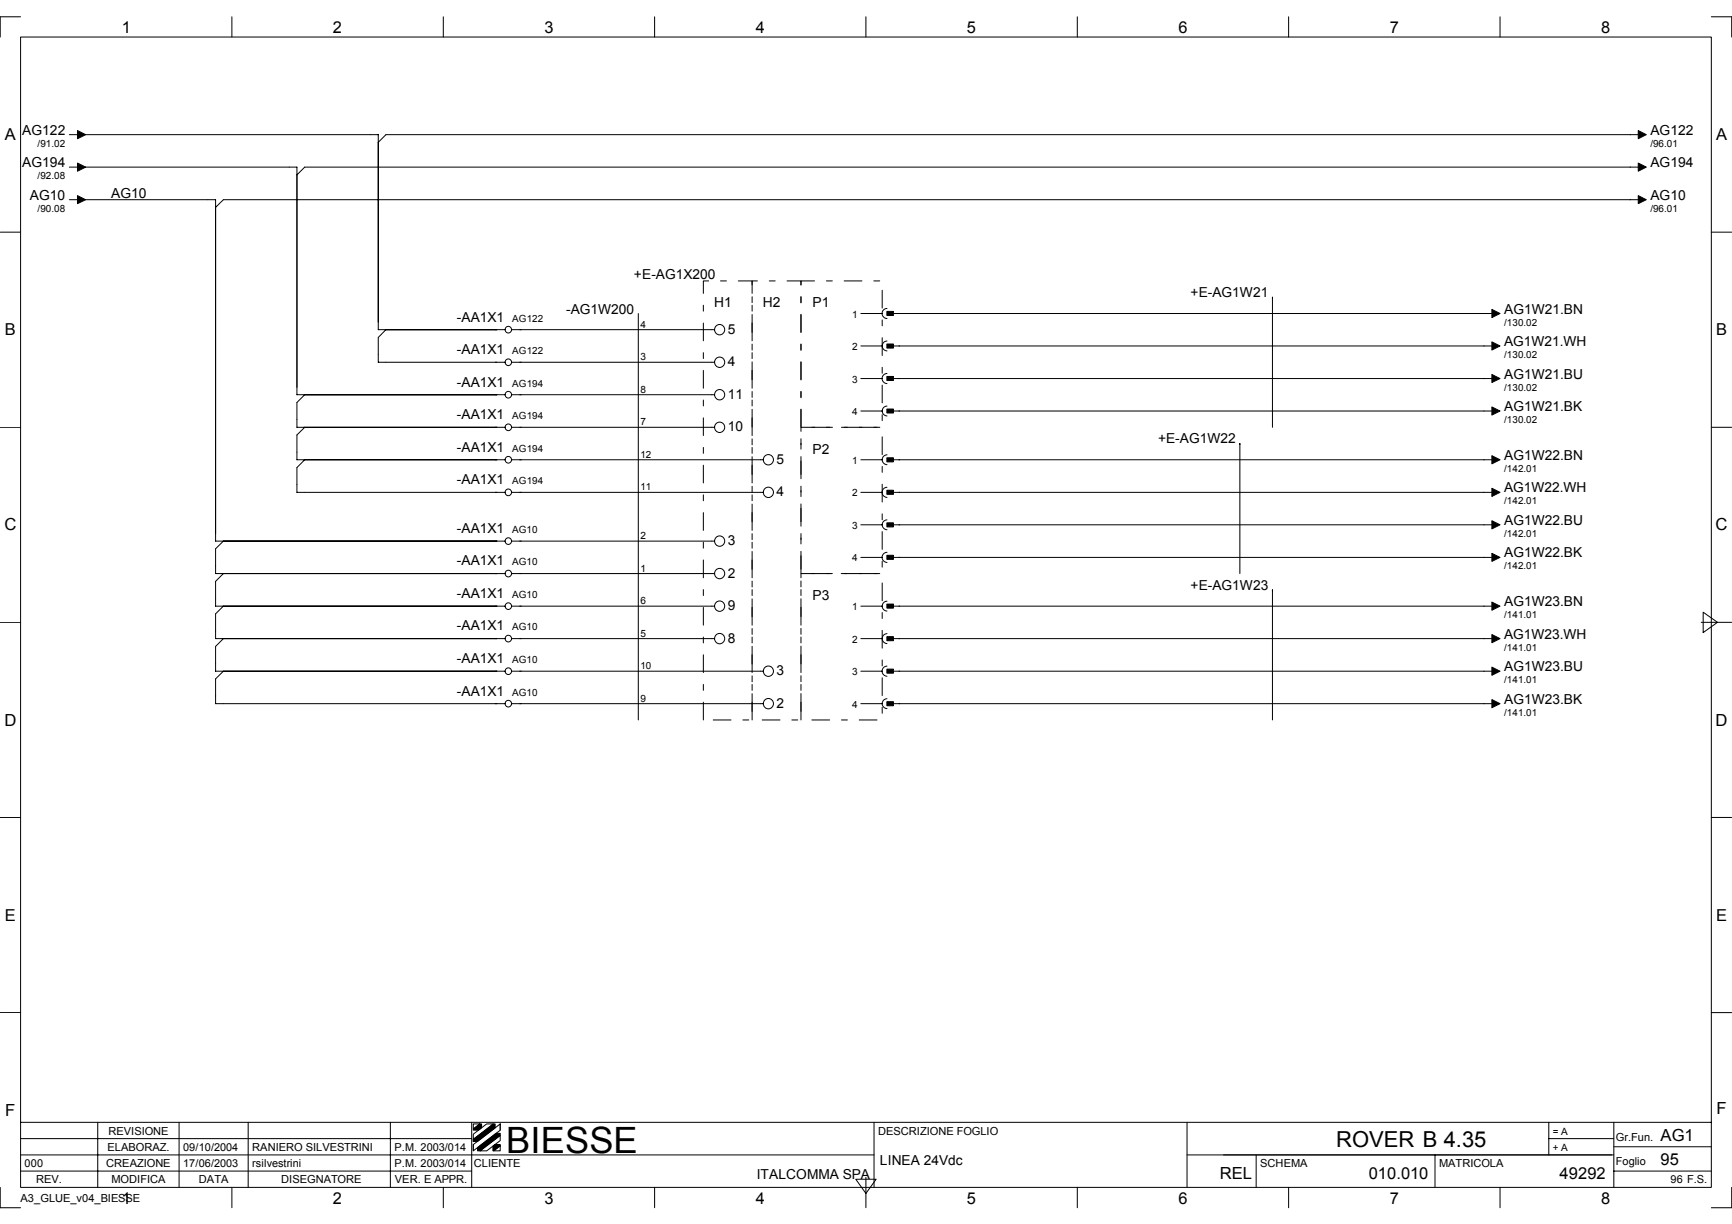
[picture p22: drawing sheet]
<svg xmlns="http://www.w3.org/2000/svg" width="297mm" height="210mm" viewBox="0 0 297 210" stroke-linecap="round" stroke-linejoin="round" font-family="sans-serif">
<defs><g id="words">
<text font-size="6.2" x="86.8" y="197.7">BIESSE</text>
<text font-size="3.8" x="229.2" y="196.7">ROVER B 4.35</text>
<g font-size="2.9">
<text x=".8" y="91">C</text>
<text x="294.2" y="91">C</text>
<text x=".8" y="124.4">D</text>
<text x="294.2" y="124.4">D</text>
<text x=".9" y="191.3">F</text>
<text x="294.4" y="191">F</text>
<text x="284.8" y="195.6">AG1</text>
<text x="209.2" y="202.2">REL</text>
</g>
<g font-size="2.8">
<text x="20.9" y="5.7">1</text>
<text x="57.1" y="5.7">2</text>
<text x="93.4" y="5.7">3</text>
<text x="129.6" y="5.7">4</text>
<text x="165.8" y="5.7">5</text>
<text x="202.1" y="5.7">6</text>
<text x="238.3" y="5.7">7</text>
<text x="274.6" y="5.7">8</text>
<text x=".8" y="24.1">A</text>
<text x="294.3" y="24.1">A</text>
<text x=".8" y="57.5">B</text>
<text x="294.3" y="57.5">B</text>
<text x=".8" y="157.9">E</text>
<text x="294.3" y="157.9">E</text>
<text x="234.7" y="202.2">010.010</text>
<text x="267.5" y="202.2">49292</text>
<text x="284.8" y="199.8">95</text>
<text x="20.9" y="206.5">1</text>
<text x="57.1" y="206.5">2</text>
<text x="93.4" y="206.5">3</text>
<text x="129.6" y="206.5">4</text>
<text x="165.8" y="206.5">5</text>
<text x="202.1" y="206.5">6</text>
<text x="238.3" y="206.5">7</text>
<text x="274.6" y="206.5">8</text>
</g>
<g font-size="2.4">
<text x="3.8" y="23.1">AG122</text>
<text x="283" y="23.1">AG122</text>
<text x="3.8" y="28.7">AG194</text>
<text x="283" y="28.7">AG194</text>
<text x="5.1" y="34.2">AG10</text>
<text x="19.1" y="33.9">AG10</text>
<text x="283" y="34.2">AG10</text>
<text x="108.7" y="47.8">+E-AG1X200</text>
<text x="97.1" y="53.8">-AG1W200</text>
<text x="122.5" y="52.7">H1</text>
<text x="130.8" y="52.7">H2</text>
<text x="139.3" y="52.7">P1</text>
<text x="204.2" y="51">+E-AG1W21</text>
<text x="258" y="53.8">AG1W21.BN</text>
<text x="78.3" y="55.1">-AA1X1</text>
<text x="124.8" y="57.2">5</text>
<text x="258" y="59.3">AG1W21.WH</text>
<text x="78.3" y="60.7">-AA1X1</text>
<text x="124.8" y="62.8">4</text>
<text x="258" y="64.9">AG1W21.BU</text>
<text x="78.3" y="66.3">-AA1X1</text>
<text x="78.3" y="71.9">-AA1X1</text>
<text x="124.8" y="68.4">11</text>
<text x="258" y="70.5">AG1W21.BK</text>
<text x="78.3" y="77.4">-AA1X1</text>
<text x="124.8" y="74">10</text>
<text x="139.3" y="77.8">P2</text>
<text x="198.6" y="76.1">+E-AG1W22</text>
<text x="78.3" y="83">-AA1X1</text>
<text x="133.2" y="79.5">5</text>
<text x="258" y="78.8">AG1W22.BN</text>
<text x="133.2" y="85.1">4</text>
<text x="258" y="84.4">AG1W22.WH</text>
<text x="78.3" y="91.4">-AA1X1</text>
<text x="124.8" y="93.5">3</text>
<text x="258" y="90">AG1W22.BU</text>
<text x="258" y="95.6">AG1W22.BK</text>
<text x="78.3" y="97">-AA1X1</text>
<text x="124.8" y="99.1">2</text>
<text x="204.2" y="101.2">+E-AG1W23</text>
<text x="78.3" y="102.6">-AA1X1</text>
<text x="124.8" y="104.6">9</text>
<text x="139.3" y="102.9">P3</text>
<text x="258" y="103.9">AG1W23.BN</text>
<text x="78.3" y="108.1">-AA1X1</text>
<text x="78.3" y="113.7">-AA1X1</text>
<text x="124.8" y="110.2">8</text>
<text x="258" y="109.5">AG1W23.WH</text>
<text x="78.3" y="119.3">-AA1X1</text>
<text x="133.2" y="115.8">3</text>
<text x="258" y="115.1">AG1W23.BU</text>
<text x="133.2" y="121.4">2</text>
<text x="258" y="120.7">AG1W23.BK</text>
<text x="129.8" y="202.2">ITALCOMMA SPA</text>
<text x="150.9" y="199.7">LINEA 24Vdc</text>
</g>
<g font-size="1.9">
<text x="18.4" y="197.4">ELABORAZ.</text>
<text x="18.6" y="194.6">REVISIONE</text>
<text x="31.4" y="197.4">09/10/2004</text>
<text x="43.3" y="197.4">RANIERO SILVESTRINI</text>
<text x="67.6" y="197.4">P.M. 2003/014</text>
<text x="150.6" y="194.6">DESCRIZIONE FOGLIO</text>
<text x="277.1" y="195.6">Gr.Fun.</text>
<text x="4.2" y="200.1">000</text>
<text x="6.2" y="202.9">REV.</text>
<text x="18.2" y="200.1">CREAZIONE</text>
<text x="19.1" y="202.9">MODIFICA</text>
<text x="31.4" y="200.1">17/06/2003</text>
<text x="34.1" y="202.9">DATA</text>
<text x="43.3" y="200.1">rsilvestrini</text>
<text x="48.2" y="202.9">DISEGNATORE</text>
<text x="67.6" y="200.1">P.M. 2003/014</text>
<text x="67.7" y="202.9">VER. E APPR.</text>
<text x="81.3" y="200.1">CLIENTE</text>
<text x="216.1" y="200.1">SCHEMA</text>
<text x="246.8" y="200.1">MATRICOLA</text>
<text x="277.1" y="199.8">Foglio</text>
<text x="286.5" y="202.9">96 F.S.</text>
<text x="3.5" y="206.1">A3_GLUE_v04_BIESSE</text>
</g>
<g font-size="1.7">
<text x="6.5" y="25.2">/91.02</text>
<text x="283" y="25.2">/96.01</text>
<text x="6.5" y="30.8">/92.08</text>
<text x="6.5" y="36.3">/90.08</text>
<text x="283" y="36.3">/96.01</text>
<text x="87.9" y="55.1">AG122</text>
<text x="109.8" y="56.2">4</text>
<text x="146.2" y="54.5">1</text>
<text x="258" y="55.8">/130.02</text>
<text x="87.9" y="60.7">AG122</text>
<text x="109.8" y="61.8">3</text>
<text x="146.2" y="60">2</text>
<text x="146.2" y="65.6">3</text>
<text x="258" y="61.4">/130.02</text>
<text x="87.9" y="66.3">AG194</text>
<text x="87.9" y="71.9">AG194</text>
<text x="109.8" y="67.4">8</text>
<text x="146.2" y="71.2">4</text>
<text x="258" y="67">/130.02</text>
<text x="87.9" y="77.4">AG194</text>
<text x="109.8" y="72.9">7</text>
<text x="258" y="72.6">/130.02</text>
<text x="87.9" y="83">AG194</text>
<text x="109.8" y="78.5">12</text>
<text x="146.2" y="79.5">1</text>
<text x="258" y="80.9">/142.01</text>
<text x="109.8" y="84.1">11</text>
<text x="146.2" y="85.1">2</text>
<text x="258" y="86.5">/142.01</text>
<text x="87.9" y="91.4">AG10</text>
<text x="109.8" y="92.4">2</text>
<text x="146.2" y="90.7">3</text>
<text x="258" y="92.1">/142.01</text>
<text x="87.9" y="97">AG10</text>
<text x="109.8" y="98">1</text>
<text x="146.2" y="96.3">4</text>
<text x="258" y="97.7">/142.01</text>
<text x="87.9" y="102.6">AG10</text>
<text x="109.8" y="103.6">6</text>
<text x="146.2" y="104.6">1</text>
<text x="258" y="106">/141.01</text>
<text x="87.9" y="108.1">AG10</text>
<text x="87.9" y="113.7">AG10</text>
<text x="109.8" y="109.2">5</text>
<text x="146.2" y="110.2">2</text>
<text x="258" y="111.6">/141.01</text>
<text x="87.9" y="119.3">AG10</text>
<text x="109.8" y="114.7">10</text>
<text x="146.2" y="115.8">3</text>
<text x="258" y="117.2">/141.01</text>
<text x="109.8" y="120.3">9</text>
<text x="146.2" y="121.4">4</text>
<text x="258" y="122.8">/141.01</text>
<text x="266.3" y="194.6">= A</text>
<text x="266.3" y="197.4">+ A</text>
</g>
</g></defs>
<g fill="none" stroke="#000" stroke-width=".17">
<path d="M3.5 6.3h290v197.3h-290zM3.5 2.9h-3.5v3.4M39.8 2.9v3.4M76 2.9v3.4M112.3 2.9v3.4M148.5 2.9v3.4M184.8 2.9v3.4M221 2.9v3.4M257.3 2.9v3.4M293.5 2.9h3.5v3.4M0 39.8h3.5M11.9 28.7h2.1"/>
<path d="M11.9 34.2h2.1M11.9 23.1h2.1M14.6 34.2h22.4v58.6h49.6M14.6 28.7h36.3v39h35.7M14.6 23.1h50.3v33.4h21.7M281.6 28.7h-229.3l-1.4 1.3M281.6 34.2h-243.3l-1.3 1.4M281.6 23.1h-215.4l-1.3 1.3M293.5 39.8h3.5M66.2 56.5l-1.3 1.4v4.2h21.7M87.7 56.5h34.9M109.5 53.8v69.7"/>
<path d="M147.6 53.8h3.7M147.6 59.3h3.7M152.1 52.9a.87 .87 0 0 0-.8 .9 .87 .87 0 0 0 .8 .8M152.1 58.5a.85 .85 0 0 0-.8 .8 .85 .85 0 0 0 .8 .9M153.2 53.8h103.4M153.2 59.3h103.4M218.2 51h.1M218.2 51v22.3M0 73.3h3.5M52.3 78.8h32.9h-32.9M52.3 73.3h32.9h-32.9M52.3 67.7h32.9h-32.9"/>
<path d="M52.3 67.7l-1.4 1.3v4.3h1.4M52.3 78.8l-1.4 1.4v4.2h35.7M52.3 73.3l-1.4 1.3v4.2h1.4M84.9 73.3h1.7M84.9 78.8h1.7M87.7 73.3h34.9M87.7 62.1h34.9M87.7 78.8h43.2M87.7 67.7h34.9M147.6 78.8h3.7M147.6 64.9h3.7M147.6 70.5h3.7"/>
<path d="M152.1 64.1a.87 .87 0 0 0-.8 .8 .87 .87 0 0 0 .8 .9M152.1 69.6a.85 .85 0 0 0-.8 .9 .85 .85 0 0 0 .8 .8M152.1 78a.85 .85 0 0 0-.8 .8 .85 .85 0 0 0 .8 .9M153.2 78.8h103.4M153.2 64.9h103.4M153.2 70.5h103.4M212.6 76.1h.1M212.6 76.1v22.3M293.5 73.3h3.5M38.3 98.4h46.9h-46.9M38.3 92.8l-1.3 1.3v4.3h1.3M38.3 98.4l-1.3 1.3v4.2h1.3"/>
<path d="M84.9 98.4h1.7M87.7 92.8h34.9M87.7 84.4h43.2M87.7 98.4h34.9M147.6 84.4h3.7M147.6 90h3.7M147.6 95.6h3.7M152.1 83.6a.87 .87 0 0 0-.8 .8 .87 .87 0 0 0 .8 .9M152.1 89.2a.85 .85 0 0 0-.8 .8 .85 .85 0 0 0 .8 .8M152.1 94.7a.87 .87 0 0 0-.8 .9 .87 .87 0 0 0 .8 .9M153.2 84.4h103.4M153.2 90h103.4"/>
<path d="M153.2 95.6h103.4M0 106.7h3.5M38.3 115.1h46.9h-46.9M38.3 109.5h46.9h-46.9M38.3 103.9h46.9h-46.9M38.3 115.1l-1.3 1.3v4.3h49.6M38.3 103.9l-1.3 1.4v4.2h1.3M38.3 109.5l-1.3 1.3v4.3h1.3M84.9 115.1h1.7M84.9 109.5h1.7M84.9 103.9h1.7M87.7 115.1h43.2"/>
<path d="M87.7 109.5h34.9M87.7 103.9h34.9M147.6 115.1h3.7M147.6 109.5h3.7M147.6 103.9h3.7M152.1 103.1a.85 .85 0 0 0-.8 .8 .85 .85 0 0 0 .8 .9M152.1 108.7a.85 .85 0 0 0-.8 .8 .85 .85 0 0 0 .8 .9M152.1 114.2a.87 .87 0 0 0-.8 .9 .87 .87 0 0 0 .8 .9M152.1 119.8a.85 .85 0 0 0-.8 .9 .85 .85 0 0 0 .8 .8M153.2 115.1h103.4M153.2 109.5h103.4M153.2 103.9h103.4"/>
<path d="M218.2 101.2h.1M218.2 101.2v22.3M291.8 106.7h5.2M292.1 105l2.5 1.7-2.5 1.8zM87.7 120.7h43.2M147.6 120.7h3.7M153.2 120.7h103.4M0 140.2h3.5M293.5 140.2h3.5M0 173.7h3.5M293.5 173.7h3.5M3.5 192.5h290"/>
<path d="M3.5 198.1h146.4M3.5 195.3h77.4M16.8 192.5v11.1M30.7 192.5v11.1M42.6 192.5v11.1M66.9 192.5v11.1M80.9 192.5v11.1M81.2 196.3l4.6-3.6v1.1l-4.6 3.6zM81.2 194.5l2.3-1.8h1.1l-3.4 2.7zM81.2 192.7h1.1l-1.1 .9zM81.2 195.4v.3M81.2 196.3v1"/>
<path d="M82.3 197.4l3.5-2.7v.9l-2.3 1.8zM84.7 197.4l1.1-.9v.9zM85.8 192.7v1.1M149.9 192.5v11.1M203.6 198.1h73.2M203.6 192.5v11.1M215.4 198.1v5.5M246.1 198.1v5.5M265.6 195.3h11.2M265.6 192.5v5.6M276.8 192.5v11.1M276.8 196.7h16.7"/>
<path d="M0 203.6v3.5h3.5M3.5 200.8h77.4M39.8 203.6v3.5M76 203.6v3.5M112.3 203.6v3.5M146.8 202.2h3.5l-1.8 2.5zM148.5 201.9v5.2M184.8 203.6v3.5M221 203.6v3.5M257.3 203.6v3.5M276.8 200.8h16.7M297 203.6v3.5h-3.5"/>
<circle cx="87.2" cy="56.5" r=".56"/>
<circle cx="123.4" cy="56.5" r=".88"/>
<circle cx="87.2" cy="67.7" r=".56"/>
<circle cx="87.2" cy="62.1" r=".56"/>
<circle cx="87.2" cy="78.8" r=".56"/>
<circle cx="87.2" cy="73.3" r=".56"/>
<circle cx="123.4" cy="73.3" r=".88"/>
<circle cx="123.4" cy="62.1" r=".88"/>
<circle cx="123.4" cy="67.7" r=".88"/>
<circle cx="131.8" cy="78.8" r=".88"/>
<circle cx="87.2" cy="84.4" r=".56"/>
<circle cx="87.2" cy="98.4" r=".56"/>
<circle cx="87.2" cy="92.8" r=".56"/>
<circle cx="123.4" cy="98.4" r=".88"/>
<circle cx="123.4" cy="92.8" r=".88"/>
<circle cx="131.8" cy="84.4" r=".88"/>
<circle cx="87.2" cy="103.9" r=".56"/>
<circle cx="87.2" cy="109.5" r=".56"/>
<circle cx="87.2" cy="115.1" r=".56"/>
<circle cx="123.4" cy="103.9" r=".88"/>
<circle cx="123.4" cy="109.5" r=".88"/>
<circle cx="131.8" cy="115.1" r=".88"/>
<circle cx="87.2" cy="120.7" r=".56"/>
<circle cx="131.8" cy="120.7" r=".88"/>
</g>
<g fill="#000" stroke="#000" stroke-width=".17">
<path d="M13.3 22.4l1.4 .7-1.4 .7z" fill-rule="evenodd"/>
<path d="M13.3 28l1.4 .7-1.4 .7z" fill-rule="evenodd"/>
<path d="M13.3 33.5l1.4 .7-1.4 .7z" fill-rule="evenodd"/>
<path d="M281 22.4l1.3 .7-1.3 .7z" fill-rule="evenodd"/>
<path d="M281 28l1.3 .7-1.3 .7z" fill-rule="evenodd"/>
<path d="M281 33.5l1.3 .7-1.3 .7z" fill-rule="evenodd"/>
<path d="M152.1 53.4h1.1v.7h-1.1z" fill-rule="evenodd"/>
<path d="M152.1 59h1.1v.7h-1.1z" fill-rule="evenodd"/>
<path d="M255.9 53.1l1.4 .7-1.4 .7z" fill-rule="evenodd"/>
<path d="M255.9 58.6l1.4 .7-1.4 .7z" fill-rule="evenodd"/>
<path d="M152.1 64.6h1.1v.7h-1.1z" fill-rule="evenodd"/>
<path d="M152.1 70.1h1.1v.7h-1.1z" fill-rule="evenodd"/>
<path d="M152.1 78.5h1.1v.7h-1.1z" fill-rule="evenodd"/>
<path d="M255.9 64.2l1.4 .7-1.4 .7z" fill-rule="evenodd"/>
<path d="M255.9 69.8l1.4 .7-1.4 .7z" fill-rule="evenodd"/>
<path d="M255.9 78.1l1.4 .7-1.4 .7z" fill-rule="evenodd"/>
<path d="M152.1 84.1h1.1v.7h-1.1z" fill-rule="evenodd"/>
<path d="M152.1 89.7h1.1v.7h-1.1z" fill-rule="evenodd"/>
<path d="M152.1 95.2h1.1v.7h-1.1z" fill-rule="evenodd"/>
<path d="M255.9 83.7l1.4 .7-1.4 .7z" fill-rule="evenodd"/>
<path d="M255.9 89.3l1.4 .7-1.4 .7z" fill-rule="evenodd"/>
<path d="M255.9 94.9l1.4 .7-1.4 .7z" fill-rule="evenodd"/>
<path d="M152.1 103.6h1.1v.7h-1.1z" fill-rule="evenodd"/>
<path d="M152.1 109.2h1.1v.7h-1.1z" fill-rule="evenodd"/>
<path d="M152.1 114.7h1.1v.7h-1.1z" fill-rule="evenodd"/>
<path d="M255.9 103.3l1.4 .6-1.4 .7z" fill-rule="evenodd"/>
<path d="M255.9 108.8l1.4 .7-1.4 .7z" fill-rule="evenodd"/>
<path d="M255.9 114.4l1.4 .7-1.4 .7z" fill-rule="evenodd"/>
<path d="M255.9 120l1.4 .7-1.4 .7z" fill-rule="evenodd"/>
<path d="M152.1 120.3h1.1v.7h-1.1z" fill-rule="evenodd"/>
<path d="M81.2 193.6l1.1-.9h.3v.7l-.5 .4h-.9z" fill-rule="evenodd"/>
<path d="M81.9 196.8l3.2-2.4h.7v.3l-3.5 2.7h-.4z" fill-rule="evenodd"/>
<path d="M81.2 195.4l3.4-2.7h.3v.7l-3 2.3h-.7z" fill-rule="evenodd"/>
<path d="M84.5 196.6l.4-.3h.9v.2l-1.1 .9h-.2z" fill-rule="evenodd"/>
</g>
<path d="M137.4 73.3v-25.1h13.9v25.1h-13.9M137.4 98.4v-25.1h13.9v25.1h-13.9M120.6 123.5v-75.3h8.4v75.3h-8.4M129 123.5v-75.3h8.4v75.3h-8.4M137.4 123.5v-25.1h13.9v25.1h-13.9" fill="none" stroke="#000" stroke-width=".17" stroke-dasharray="3 2 1 2"/>
<use href="#words"/>
</svg>
